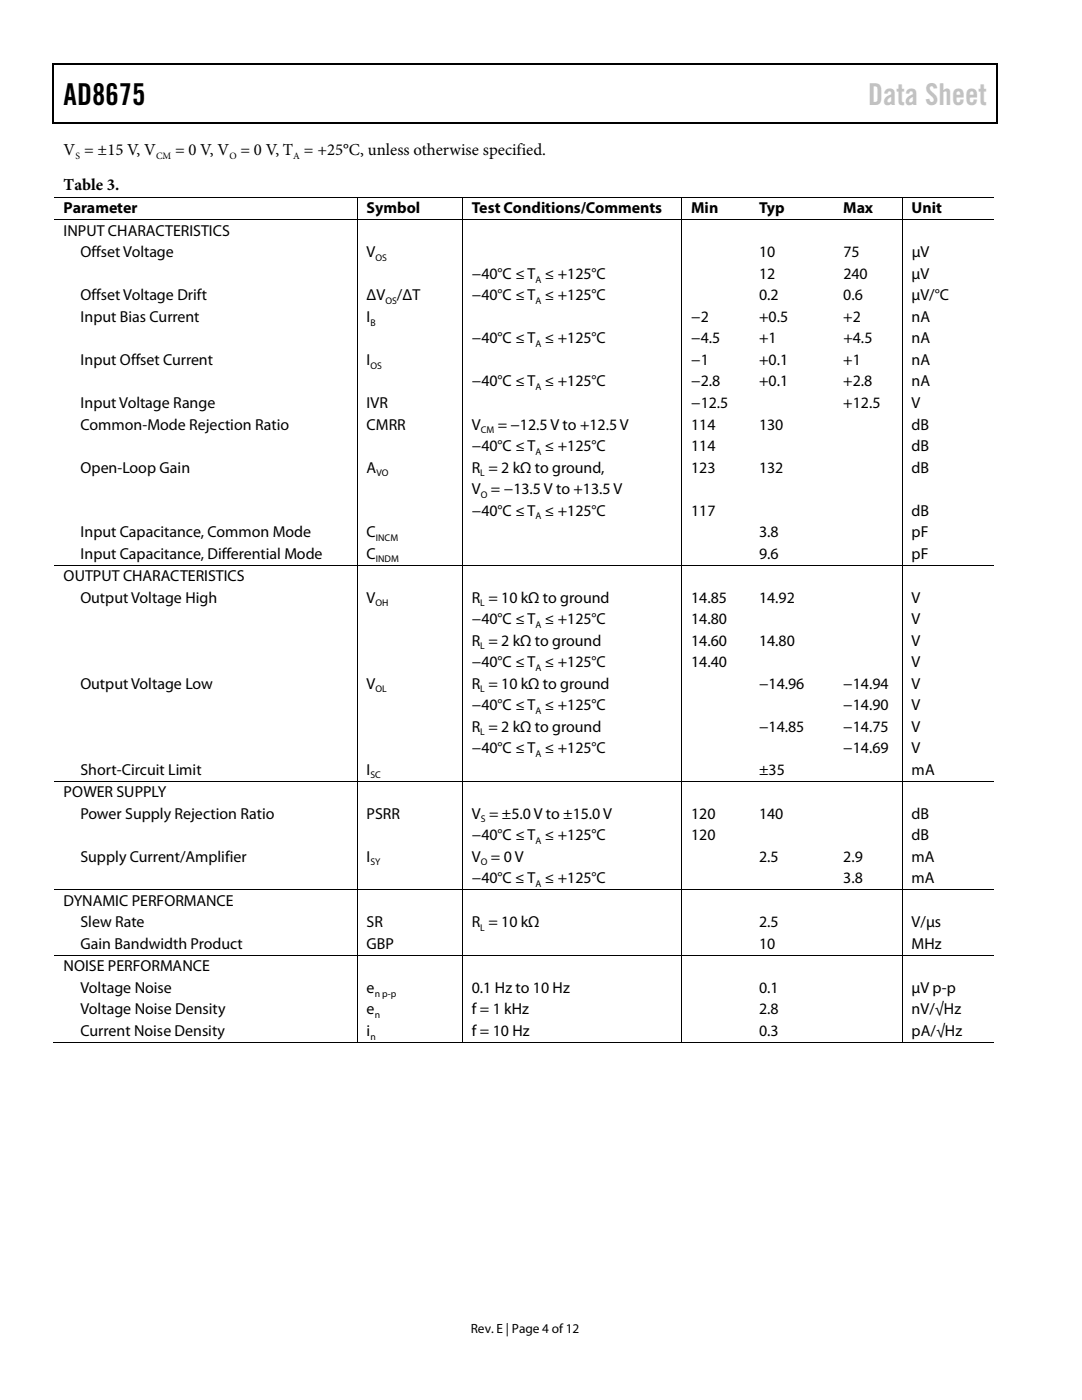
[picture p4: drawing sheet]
<svg xmlns="http://www.w3.org/2000/svg" width="216mm" height="279mm" viewBox="0 0 216 279" stroke-linecap="round" stroke-linejoin="round" font-family="sans-serif">
<defs><g id="words">
<text font-size="6" x="12.7" y="20.9">AD8675</text>
<text font-size="6" fill="#c1c1c1" x="173.2" y="20.9">Data Sheet</text>
<g font-size="3.3">
<text x="12.7" y="30.9">V = ±15 V, V</text>
<text x="34.9" y="30.9">= 0 V, V = 0 V, T = +25°C, unless otherwise specified.</text>
<text x="12.7" y="38">Table 3.</text>
</g>
<g font-size="3.2">
<text x="12.7" y="42.6">Parameter</text>
<text x="12.7" y="47.1">INPUT CHARACTERISTICS</text>
<text x="73.2" y="42.6">Symbol</text>
<text x="94.1" y="42.6">Test Conditions/Comments</text>
<text x="137.9" y="42.6">Min</text>
<text x="151.5" y="42.6">Typ</text>
<text x="168.3" y="42.6">Max</text>
<text x="181.9" y="42.6">Unit</text>
<text x="16" y="51.4">Offset Voltage</text>
<text x="73.2" y="51.4">V</text>
<text x="151.5" y="51.4">10</text>
<text x="168.3" y="51.4">75</text>
<text x="181.9" y="51.4">µV</text>
<text x="16" y="59.9">Offset Voltage Drift</text>
<text x="73.2" y="59.9">ΔV</text>
<text x="79.2" y="59.9">/ΔT</text>
<text x="94.1" y="55.7">−40°C ≤ T ≤ +125°C</text>
<text x="94.1" y="59.9">−40°C ≤ T ≤ +125°C</text>
<text x="151.5" y="59.9">0.2</text>
<text x="151.5" y="55.7">12</text>
<text x="168.3" y="59.9">0.6</text>
<text x="168.3" y="55.7">240</text>
<text x="181.9" y="59.9">µV/°C</text>
<text x="181.9" y="55.7">µV</text>
<text x="16" y="64.3">Input Bias Current</text>
<text x="73.2" y="64.3">I</text>
<text x="137.9" y="64.3">−2</text>
<text x="151.5" y="64.3">+0.5</text>
<text x="168.3" y="64.3">+2</text>
<text x="181.9" y="64.3">nA</text>
<text x="94.1" y="68.5">−40°C ≤ T ≤ +125°C</text>
<text x="137.9" y="68.5">−4.5</text>
<text x="151.5" y="68.5">+1</text>
<text x="168.3" y="68.5">+4.5</text>
<text x="181.9" y="68.5">nA</text>
<text x="16" y="72.9">Input Offset Current</text>
<text x="73.2" y="72.9">I</text>
<text x="94.1" y="77.1">−40°C ≤ T ≤ +125°C</text>
<text x="137.9" y="77.1">−2.8</text>
<text x="137.9" y="72.9">−1</text>
<text x="151.5" y="77.1">+0.1</text>
<text x="151.5" y="72.9">+0.1</text>
<text x="168.3" y="77.1">+2.8</text>
<text x="168.3" y="72.9">+1</text>
<text x="181.9" y="77.1">nA</text>
<text x="181.9" y="72.9">nA</text>
<text x="16" y="81.4">Input Voltage Range</text>
<text x="73.2" y="81.4">IVR</text>
<text x="137.9" y="81.4">−12.5</text>
<text x="168.3" y="81.4">+12.5</text>
<text x="181.9" y="81.4">V</text>
<text x="16" y="85.7">Common-Mode Rejection Ratio</text>
<text x="73.2" y="85.7">CMRR</text>
<text x="94.1" y="85.7">V</text>
<text x="99.3" y="85.7">= −12.5 V to +12.5 V</text>
<text x="137.9" y="85.7">114</text>
<text x="151.5" y="85.7">130</text>
<text x="181.9" y="85.7">dB</text>
<text x="16" y="94.3">Open-Loop Gain</text>
<text x="73.2" y="94.3">A</text>
<text x="94.1" y="90">−40°C ≤ T ≤ +125°C</text>
<text x="94.1" y="94.3">R = 2 kΩ to ground,</text>
<text x="137.9" y="90">114</text>
<text x="137.9" y="94.3">123</text>
<text x="151.5" y="94.3">132</text>
<text x="181.9" y="90">dB</text>
<text x="181.9" y="94.3">dB</text>
<text x="94.1" y="98.6">V = −13.5V to +13.5 V</text>
<text x="16" y="107.2">Input Capacitance, Common Mode</text>
<text x="73.2" y="107.2">C</text>
<text x="94.1" y="102.9">−40°C ≤ T ≤ +125°C</text>
<text x="137.9" y="102.9">117</text>
<text x="151.5" y="107.2">3.8</text>
<text x="181.9" y="102.9">dB</text>
<text x="181.9" y="107.2">pF</text>
<text x="16" y="111.5">Input Capacitance, Differential Mode</text>
<text x="73.2" y="111.5">C</text>
<text x="151.5" y="111.5">9.6</text>
<text x="181.9" y="111.5">pF</text>
<text x="12.7" y="116">OUTPUT CHARACTERISTICS</text>
<text x="16" y="120.3">Output Voltage High</text>
<text x="73.2" y="120.3">V</text>
<text x="94.1" y="120.3">R = 10 kΩ to ground</text>
<text x="94.1" y="124.6">−40°C ≤ T ≤ +125°C</text>
<text x="137.9" y="120.3">14.85</text>
<text x="137.9" y="124.6">14.80</text>
<text x="151.5" y="120.3">14.92</text>
<text x="181.9" y="124.6">V</text>
<text x="181.9" y="120.3">V</text>
<text x="94.1" y="128.9">R = 2 kΩ to ground</text>
<text x="137.9" y="128.9">14.60</text>
<text x="151.5" y="128.9">14.80</text>
<text x="181.9" y="128.9">V</text>
<text x="16" y="137.5">Output Voltage Low</text>
<text x="73.2" y="137.5">V</text>
<text x="94.1" y="133.2">−40°C ≤ T ≤ +125°C</text>
<text x="94.1" y="137.5">R = 10 kΩ to ground</text>
<text x="137.9" y="133.2">14.40</text>
<text x="151.5" y="137.5">−14.96</text>
<text x="168.3" y="137.5">−14.94</text>
<text x="181.9" y="133.2">V</text>
<text x="181.9" y="137.5">V</text>
<text x="94.1" y="141.8">−40°C ≤ T ≤ +125°C</text>
<text x="168.3" y="141.8">−14.90</text>
<text x="181.9" y="141.8">V</text>
<text x="94.1" y="146">R = 2 kΩ to ground</text>
<text x="151.5" y="146">−14.85</text>
<text x="168.3" y="146">−14.75</text>
<text x="181.9" y="146">V</text>
<text x="16" y="154.6">Short-Circuit Limit</text>
<text x="73.2" y="154.6">I</text>
<text x="94.1" y="150.4">−40°C ≤ T ≤ +125°C</text>
<text x="151.5" y="154.6">±35</text>
<text x="168.3" y="150.4">−14.69</text>
<text x="181.9" y="150.4">V</text>
<text x="181.9" y="154.6">mA</text>
<text x="12.7" y="159.1">POWER SUPPLY</text>
<text x="16" y="163.4">Power Supply Rejection Ratio</text>
<text x="73.2" y="163.4">PSRR</text>
<text x="94.1" y="163.4">V = ±5.0 V to ±15.0 V</text>
<text x="94.1" y="167.7">−40°C ≤ T ≤ +125°C</text>
<text x="137.9" y="163.4">120</text>
<text x="137.9" y="167.7">120</text>
<text x="151.5" y="163.4">140</text>
<text x="181.9" y="163.4">dB</text>
<text x="181.9" y="167.7">dB</text>
<text x="16" y="172">Supply Current/Amplifier</text>
<text x="73.2" y="172">I</text>
<text x="94.1" y="172">V = 0 V</text>
<text x="151.5" y="172">2.5</text>
<text x="168.3" y="172">2.9</text>
<text x="181.9" y="172">mA</text>
<text x="94.1" y="176.3">−40°C ≤ T ≤ +125°C</text>
<text x="168.3" y="176.3">3.8</text>
<text x="181.9" y="176.3">mA</text>
<text x="12.7" y="180.8">DYNAMIC PERFORMANCE</text>
<text x="16" y="185.1">Slew Rate</text>
<text x="73.2" y="185.1">SR</text>
<text x="94.1" y="185.1">R = 10 kΩ</text>
<text x="151.5" y="185.1">2.5</text>
<text x="181.9" y="185.1">V/µs</text>
<text x="16" y="189.4">Gain Bandwidth Product</text>
<text x="73.2" y="189.4">GBP</text>
<text x="151.5" y="189.4">10</text>
<text x="181.9" y="189.4">MHz</text>
<text x="12.7" y="193.8">NOISE PERFORMANCE</text>
<text x="16" y="198.2">Voltage Noise</text>
<text x="16" y="202.4">Voltage Noise Density</text>
<text x="73.2" y="198.2">e</text>
<text x="73.2" y="202.4">e</text>
<text x="94.1" y="198.2">0.1 Hz to 10 Hz</text>
<text x="94.1" y="202.4">f = 1 kHz</text>
<text x="151.5" y="198.2">0.1</text>
<text x="151.5" y="202.4">2.8</text>
<text x="181.9" y="198.2">µV p-p</text>
<text x="181.9" y="202.4">nV/√Hz</text>
<text x="16" y="206.8">Current Noise Density</text>
<text x="73.2" y="206.8">i</text>
<text x="94.1" y="206.8">f = 10 Hz</text>
<text x="151.5" y="206.8">0.3</text>
<text x="181.9" y="206.8">pA/√Hz</text>
</g>
<text font-size="2.7" x="93.9" y="266">Rev. E | Page 4 of12</text>
<g font-size="1.9">
<text x="15.1" y="31.7">S</text>
<text x="31.2" y="31.7">CM</text>
<text x="45.8" y="31.7">O</text>
<text x="58.5" y="31.7">A</text>
<text x="74.9" y="52.1">OS</text>
<text x="106.8" y="56.4">A</text>
<text x="73.9" y="65">B</text>
<text x="76.9" y="60.7">OS</text>
<text x="106.8" y="60.7">A</text>
<text x="106.8" y="69.3">A</text>
<text x="73.9" y="73.6">OS</text>
<text x="106.8" y="77.9">A</text>
<text x="95.9" y="86.4">CM</text>
<text x="75.1" y="95">VO</text>
<text x="95.8" y="95">L</text>
<text x="106.8" y="90.8">A</text>
<text x="95.9" y="99.4">O</text>
<text x="75" y="107.9">INCM</text>
<text x="106.8" y="103.6">A</text>
<text x="75" y="112.2">INDM</text>
<text x="74.9" y="121">OH</text>
<text x="95.8" y="121">L</text>
<text x="106.8" y="125.3">A</text>
<text x="95.8" y="129.6">L</text>
<text x="106.8" y="133.9">A</text>
<text x="74.9" y="138.2">OL</text>
<text x="95.8" y="138.2">L</text>
<text x="106.8" y="142.5">A</text>
<text x="95.8" y="146.8">L</text>
<text x="73.9" y="155.4">SC</text>
<text x="106.8" y="151.1">A</text>
<text x="95.9" y="164.1">S</text>
<text x="73.9" y="172.7">SY</text>
<text x="95.9" y="172.7">O</text>
<text x="106.8" y="168.4">A</text>
<text x="106.8" y="177">A</text>
<text x="95.8" y="185.8">L</text>
<text x="74.8" y="198.9">n p-p</text>
<text x="74.8" y="203.2">n</text>
<text x="73.9" y="207.5">n</text>
</g>
</g></defs>
<g fill="#000">
<path d="M10.5 12.7h.3v1h-.3zM10.5 12.7h.3v.3h-.3zM133.3 12.7h.3v.3h-.3zM198.8 12.7h.2v1h-.2zM198.8 12.7h.2v.3h-.2zM10.5 24.4h.3v.2h-.3zM71.2 39.2h.1v.2h-.1zM92.2 39.2h.1v.2h-.1zM133.1 24.4h.2v.2h-.2zM135.9 39.2h.2v.2h-.2zM149.6 39.2h.1v.2h-.1zM166.4 39.2h.1v.2h-.1z"/>
<path d="M179.9 39.2h.2v.2h-.2zM198.8 24.4h.2v.2h-.2zM71.2 43.8h.1v.1h-.1zM92.2 43.8h.1v.1h-.1zM135.9 43.8h.2v.1h-.2zM149.6 43.8h.1v.1h-.1zM166.4 43.8h.1v.1h-.1zM179.9 43.8h.2v.1h-.2zM71.2 112.7h.1v.2h-.1zM92.2 112.7h.1v.2h-.1zM135.9 112.7h.2v.2h-.2zM149.6 112.7h.1v.2h-.1z"/>
<path d="M166.4 112.7h.1v.2h-.1zM179.9 112.7h.2v.2h-.2zM71.2 155.8h.1v.2h-.1zM92.2 155.8h.1v.2h-.1zM135.9 155.8h.2v.2h-.2zM149.6 155.8h.1v.2h-.1zM166.4 155.8h.1v.2h-.1zM179.9 155.8h.2v.2h-.2zM71.2 177.5h.1v.1h-.1zM92.2 177.5h.1v.1h-.1zM135.9 177.5h.2v.1h-.2zM149.6 177.5h.1v.1h-.1z"/>
<path d="M166.4 177.5h.1v.1h-.1zM179.9 177.5h.2v.1h-.2zM71.2 190.5h.1v.2h-.1zM92.2 190.5h.1v.2h-.1zM135.9 190.5h.2v.2h-.2zM149.6 190.5h.1v.2h-.1zM166.4 190.5h.1v.2h-.1zM179.9 190.5h.2v.2h-.2zM71.2 207.9h.1v.2h-.1zM92.2 207.9h.1v.2h-.1zM135.9 207.9h.2v.2h-.2zM149.3 207.9h.2v.2h-.2z"/>
<path d="M166.1 207.9h.2v.2h-.2zM179.9 207.9h.2v.2h-.2z"/>
</g>
<path d="M10.7 13.7v10.7M10.8 12.8h122.5M133.6 12.8h65.2M198.9 13.7v10.7M10.8 24.5h188" fill="none" stroke="#000" stroke-width=".25"/>
<g fill="none" stroke="#000" stroke-width=".2">
<path d="M10.8 39.3h60.4M71.2 39.4v4.4M71.3 39.3h20.9M92.2 39.4v4.4M92.3 39.3h43.6M136 39.4v4.4M136.1 39.3h13.5M149.7 39.3h16.7M166.5 39.3h13.4M180 39.4v4.4M180.1 39.3h18.1M10.8 43.9h60.4"/>
<path d="M71.2 43.9v68.8M71.3 43.9h20.9M92.2 43.9v68.8M92.3 43.9h43.6M136 43.9v68.8M136.1 43.9h13.5M149.7 43.9h16.7M166.5 43.9h13.4M180 43.9v68.8M180.1 43.9h18.1M10.8 112.8h60.4M71.2 112.9v42.9"/>
<path d="M71.3 112.8h20.9M92.2 112.9v42.9M92.3 112.8h43.6M136 112.9v42.9M136.1 112.8h13.5M149.7 112.8h16.7M166.5 112.8h13.4M180 112.9v42.9M180.1 112.8h18.1M10.8 155.9h60.4M71.2 156v21.5M71.3 155.9h20.9"/>
<path d="M92.2 156v21.5M92.3 155.9h43.6M136 156v21.5M136.1 155.9h13.5M149.7 155.9h16.7M166.5 155.9h13.4M180 156v21.5M180.1 155.9h18.1M10.8 177.5h60.4M71.2 177.6v12.9M71.3 177.5h20.9M92.2 177.6v12.9"/>
<path d="M92.3 177.5h43.6M136 177.6v12.9M136.1 177.5h13.5M149.7 177.5h16.7M166.5 177.5h13.4M180 177.6v12.9M180.1 177.5h18.1M10.8 190.6h60.4M71.2 190.7v17.2M71.3 190.6h20.9M92.2 190.7v17.2M92.3 190.6h43.6"/>
<path d="M136 190.7v17.2M136.1 190.6h13.5M149.7 190.6h16.7M166.5 190.6h13.4M180 190.7v17.2M180.1 190.6h18.1M10.5 208h60.7M71.3 208h20.9M92.3 208h43.6M136.1 208h43.8M180.1 208h18.1"/>
</g>
<use href="#words"/>
</svg>
